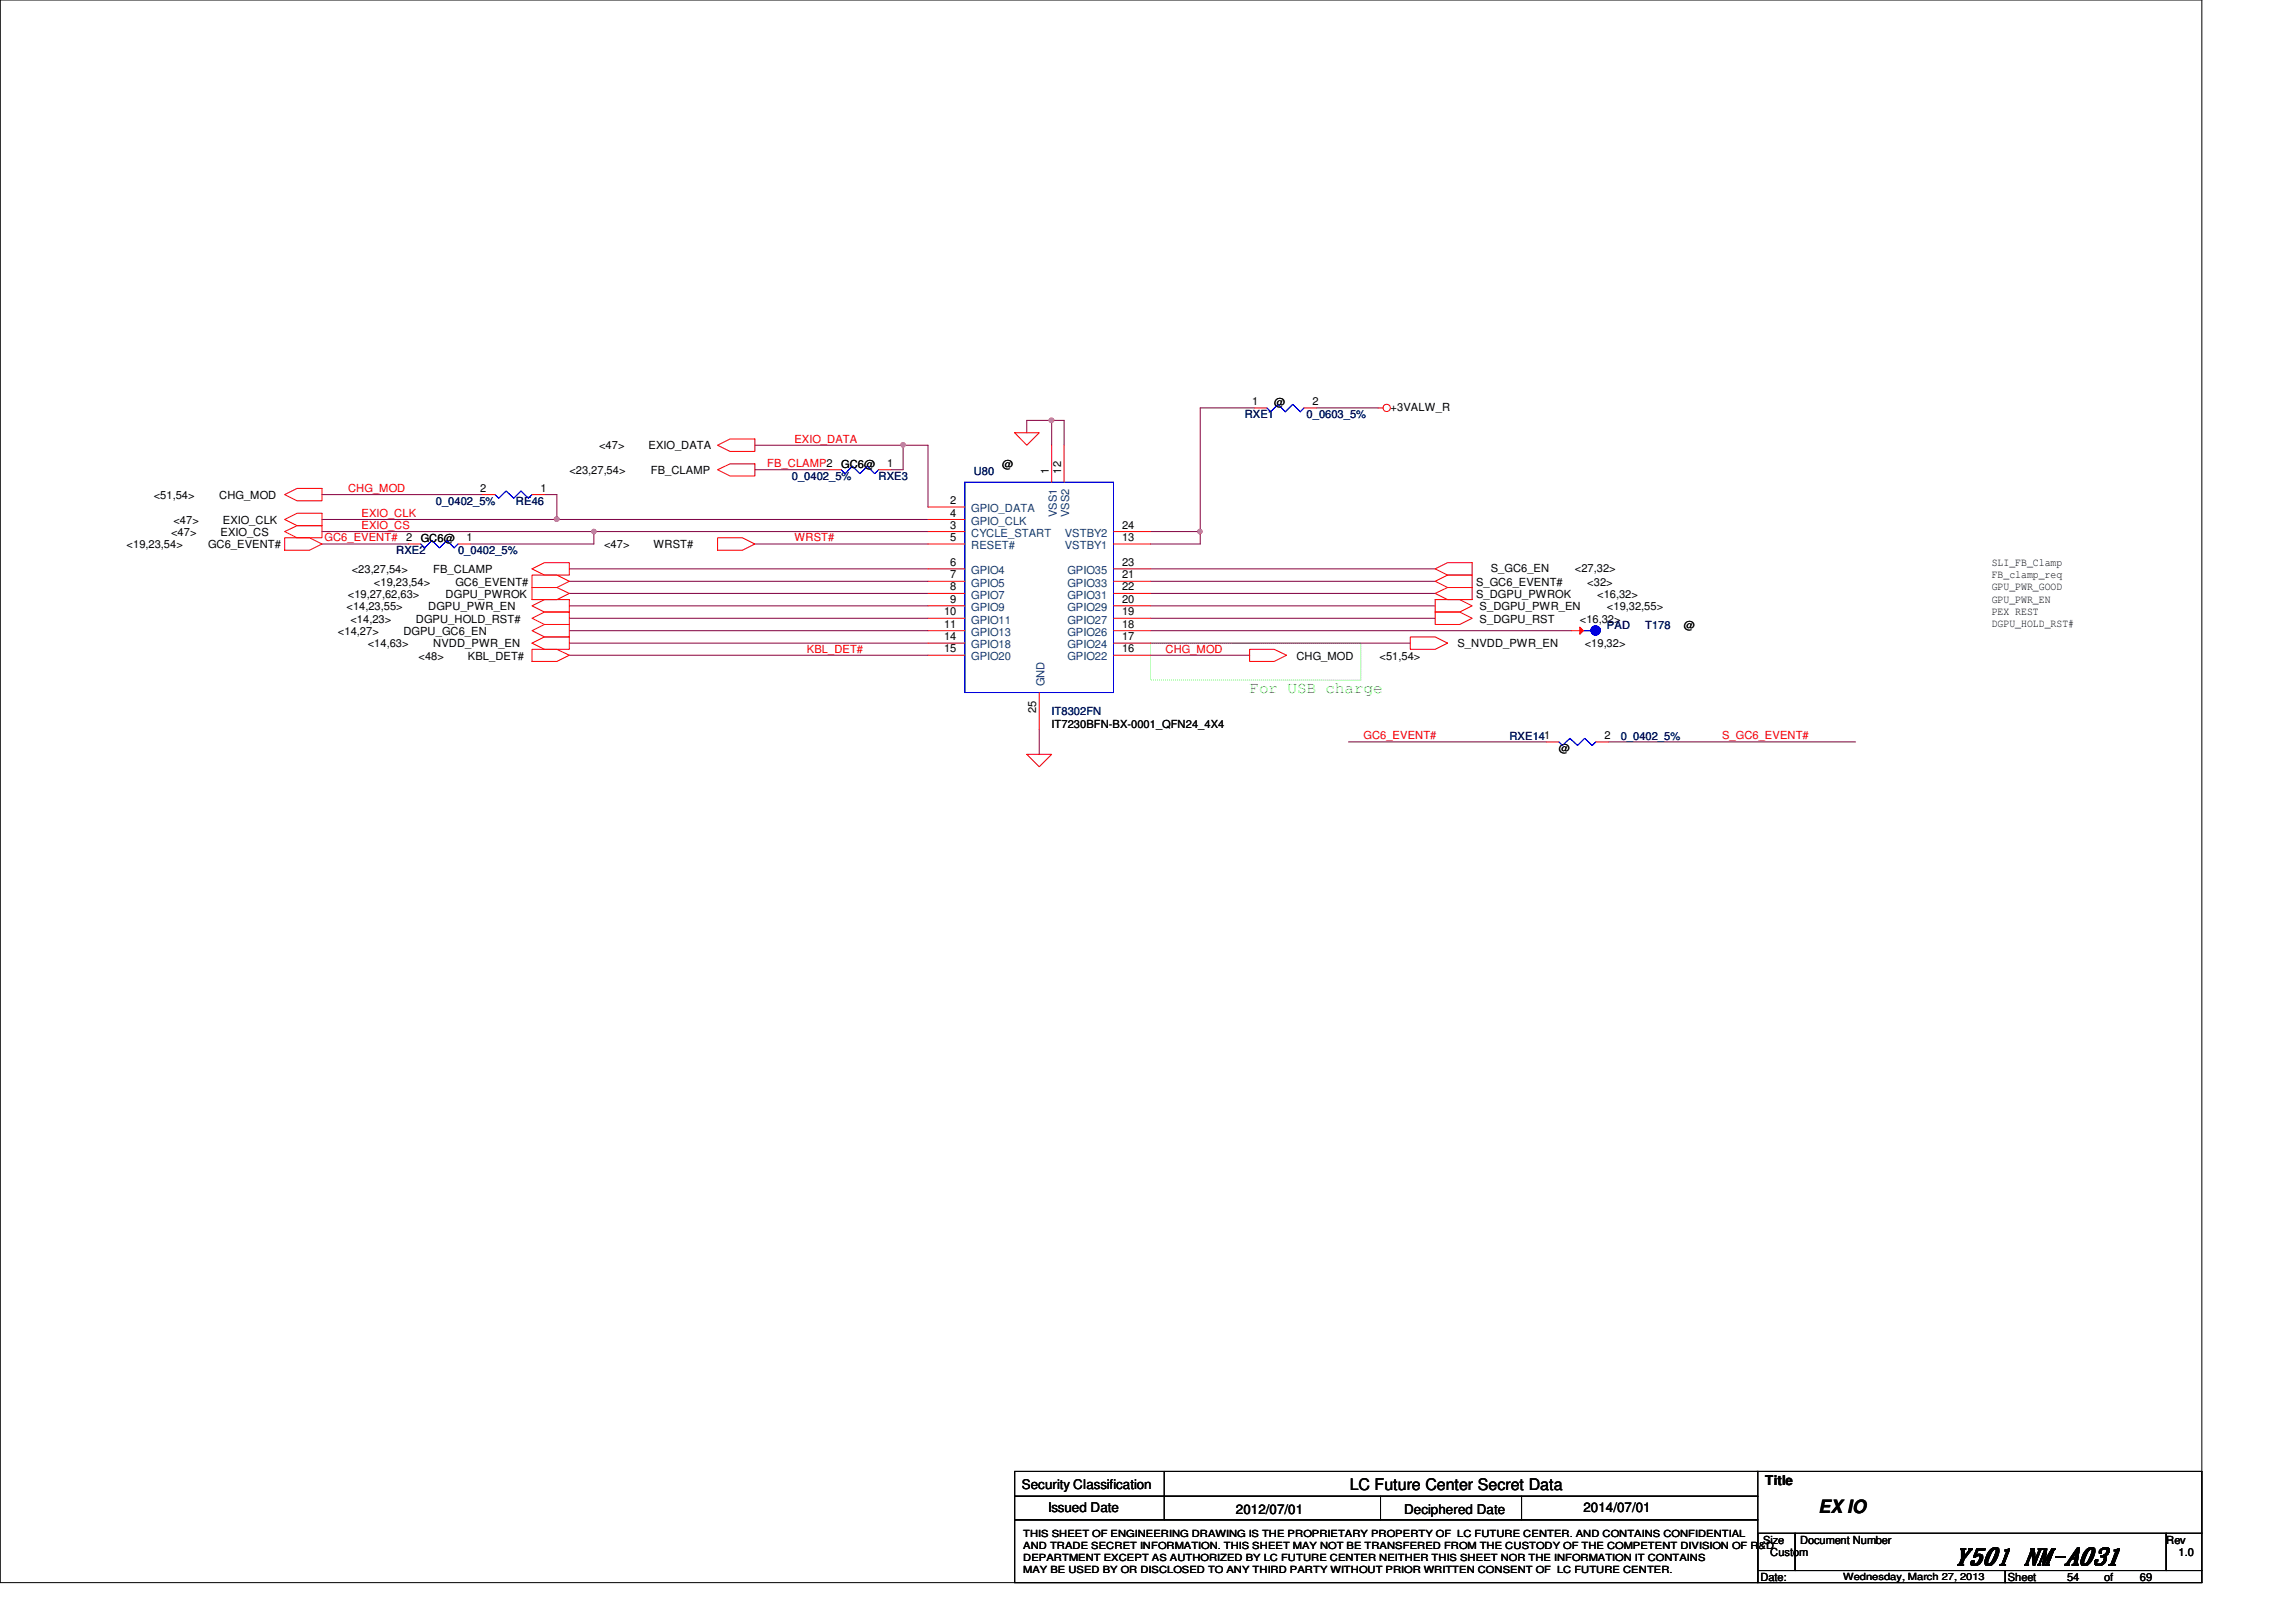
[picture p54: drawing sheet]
<svg xmlns="http://www.w3.org/2000/svg" width="297mm" height="210mm" viewBox="0 0 297 210" stroke-linecap="round" stroke-linejoin="round" font-family="sans-serif">
<defs><g id="words">
<text font-size="3" x="252.9" y="202.4">Y501 NM-A031</text>
<text font-size="2.4" x="235.3" y="195.8">EX IO</text>
<text font-size="2.1" fill="#0f0" x="161.7" y="89.6">For USB charge</text>
<text font-size="2.1" x="174.6" y="192.8">LC Future Center Secret Data</text>
<g font-size="1.7">
<text x="132.2" y="192.7">Security Classification</text>
<text x="135.6" y="195.7">Issued Date</text>
<text x="159.9" y="195.9">2012/07/01</text>
<text x="181.6" y="195.9">Deciphered Date</text>
<text x="204.8" y="195.7">2014/07/01</text>
<text x="228.4" y="192.2">Title</text>
</g>
<g font-size="1.4">
<text x="162" y="52.4">1</text>
<text x="164.8" y="52.6">@</text>
<text x="169.8" y="52.4">2</text>
<text x="179.9" y="53.2">+3VALW_R</text>
<text x="77.5" y="58.2">&lt;47&gt;</text>
<text x="83.9" y="58.2">EXIO_DATA</text>
<text x="19.9" y="64.6">&lt;51,54&gt;</text>
<text x="28.4" y="64.6">CHG_MOD</text>
<text x="62.1" y="63.6">2</text>
<text x="69.9" y="63.6">1</text>
<text x="73.7" y="61.4">&lt;23,27,54&gt;</text>
<text x="84.2" y="61.4">FB_CLAMP</text>
<text x="108.8" y="60.6">GC6@</text>
<text x="114.8" y="60.4">1</text>
<text x="122.9" y="65.2">2</text>
<text x="129.7" y="60.6">@</text>
<text x="135.7" y="61.3" transform="rotate(-90 135.7 61.3)">1</text>
<text x="137.3" y="61.3" transform="rotate(-90 137.3 61.3)">12</text>
<text x="16.4" y="71">&lt;19,23,54&gt;</text>
<text x="22.1" y="69.4">&lt;47&gt;</text>
<text x="22.4" y="67.8">&lt;47&gt;</text>
<text x="26.9" y="71">GC6_EVENT#</text>
<text x="28.5" y="69.4">EXIO_CS</text>
<text x="28.8" y="67.8">EXIO_CLK</text>
<text x="52.5" y="70">2</text>
<text x="54.4" y="70.1">GC6@</text>
<text x="60.4" y="70">1</text>
<text x="78.1" y="71">&lt;47&gt;</text>
<text x="84.5" y="71">WRST#</text>
<text x="122.9" y="68.4">3</text>
<text x="122.9" y="66.8">4</text>
<text x="122.9" y="70">5</text>
<text x="145.2" y="70">13</text>
<text x="145.2" y="68.4">24</text>
<text x="45" y="77.4">&lt;19,27,62,63&gt;</text>
<text x="45.5" y="74.2">&lt;23,27,54&gt;</text>
<text x="48.4" y="75.8">&lt;19,23,54&gt;</text>
<text x="56" y="74.2">FB_CLAMP</text>
<text x="57.7" y="77.4">DGPU_PWROK</text>
<text x="58.9" y="75.8">GC6_EVENT#</text>
<text x="122.9" y="73.2">6</text>
<text x="122.9" y="74.8">7</text>
<text x="122.9" y="76.4">8</text>
<text x="145.2" y="74.8">21</text>
<text x="145.2" y="76.4">22</text>
<text x="145.2" y="73.2">23</text>
<text x="191" y="77.4">S_DGPU_PWROK</text>
<text x="191" y="75.8">S_GC6_EVENT#</text>
<text x="192.9" y="74">S_GC6_EN</text>
<text x="203.7" y="74">&lt;27,32&gt;</text>
<text x="205.4" y="75.8">&lt;32&gt;</text>
<text x="206.6" y="77.4">&lt;16,32&gt;</text>
<text x="257.7" y="78">GPU_PWR_EN</text>
<text x="257.7" y="76.4">GPU_PWR_GOOD</text>
<text x="257.7" y="73.2">SLI_FB_Clamp</text>
<text x="257.7" y="74.8">FB_clamp_req</text>
<text x="43.7" y="82.2">&lt;14,27&gt;</text>
<text x="44.8" y="79">&lt;14,23,55&gt;</text>
<text x="45.3" y="80.6">&lt;14,23&gt;</text>
<text x="47.6" y="83.8">&lt;14,63&gt;</text>
<text x="52.2" y="82.2">DGPU_GC6_EN</text>
<text x="53.8" y="80.6">DGPU_HOLD_RST#</text>
<text x="55.4" y="79">DGPU_PWR_EN</text>
<text x="56" y="83.8">NVDD_PWR_EN</text>
<text x="122.1" y="79.6">10</text>
<text x="122.1" y="81.2">11</text>
<text x="122.1" y="82.8">14</text>
<text x="122.9" y="78">9</text>
<text x="145.2" y="82.8">17</text>
<text x="145.2" y="81.2">18</text>
<text x="145.2" y="79.6">19</text>
<text x="145.2" y="78">20</text>
<text x="188.5" y="83.8">S_NVDD_PWR_EN</text>
<text x="191.4" y="79">S_DGPU_PWR_EN</text>
<text x="191.4" y="80.6">S_DGPU_RST</text>
<text x="204.4" y="80.6">&lt;16,32&gt;</text>
<text x="205" y="83.8">&lt;19,32&gt;</text>
<text x="207.9" y="79">&lt;19,32,55&gt;</text>
<text x="217.8" y="81.4">@</text>
<text x="257.7" y="79.6">PEX REST</text>
<text x="257.7" y="81.2">DGPU_HOLD_RST#</text>
<text x="54.1" y="85.4">&lt;48&gt;</text>
<text x="60.5" y="85.4">KBL_DET#</text>
<text x="122.1" y="84.4">15</text>
<text x="145.2" y="84.4">16</text>
<text x="167.7" y="85.4">CHG_MOD</text>
<text x="178.5" y="85.4">&lt;51,54&gt;</text>
<text x="134.1" y="92.3" transform="rotate(-90 134.1 92.3)">25</text>
<text x="136.1" y="94.1">IT7230BFN-BX-0001_QFN24_4X4</text>
<text x="207.6" y="95.6">2</text>
<text x="201.7" y="97.4">@</text>
<text x="228.1" y="199.8">Size</text>
<text x="229" y="201.4">Custom</text>
<text x="232.9" y="199.8">Document Number</text>
<text x="280.2" y="199.8">Rev</text>
<text x="281.9" y="201.4">1.0</text>
<text x="227.7" y="204.6">Date:</text>
<text x="259.8" y="204.6">Sheet</text>
<text x="267.4" y="204.6">54</text>
<text x="272.2" y="204.6">of</text>
<text x="276.9" y="204.6">69</text>
</g>
<g font-size="1.4" fill="#f00">
<text x="102.8" y="57.3">EXIO_DATA</text>
<text x="45" y="63.7">CHG_MOD</text>
<text x="99.3" y="60.5">FB_CLAMP2</text>
<text x="42" y="70.1">GC6_EVENT#</text>
<text x="46.8" y="68.5">EXIO_CS</text>
<text x="46.8" y="66.9">EXIO_CLK</text>
<text x="102.8" y="70.1">WRST#</text>
<text x="104.4" y="84.5">KBL_DET#</text>
<text x="150.8" y="84.5">CHG_MOD</text>
<text x="176.4" y="95.7">GC6_EVENT#</text>
<text x="222.8" y="95.7">S_GC6_EVENT#</text>
</g>
<g font-size="1.4" fill="#000080">
<text x="161" y="54.1">RXE1</text>
<text x="169" y="54.1">0_0603_5%</text>
<text x="56.4" y="65.4">0_0402_5%</text>
<text x="66.8" y="65.4">RE46</text>
<text x="102.4" y="62.1">0_0402_5%</text>
<text x="113.7" y="62.1">RXE3</text>
<text x="126" y="61.5">U80</text>
<text x="51.3" y="71.8">RXE2</text>
<text x="59.3" y="71.8">0_0402_5%</text>
<text x="207.9" y="81.4">PAD</text>
<text x="212.8" y="81.4">T178</text>
<text x="136.1" y="92.6">IT8302FN</text>
<text x="195.3" y="95.8">RXE141</text>
<text x="209.7" y="95.8">0_0402_5%</text>
</g>
<g font-size="1.4" fill="#004080">
<text x="125.6" y="66.3">GPIO_DATA</text>
<text x="125.6" y="69.5">CYCLE_START</text>
<text x="125.6" y="67.9">GPIO_CLK</text>
<text x="125.6" y="71.1">RESET#</text>
<text x="136.7" y="66.9" transform="rotate(-90 136.7 66.9)">VSS1</text>
<text x="137.7" y="71.1">VSTBY1</text>
<text x="137.7" y="69.5">VSTBY2</text>
<text x="138.3" y="66.9" transform="rotate(-90 138.3 66.9)">VSS2</text>
<text x="125.6" y="74.3">GPIO4</text>
<text x="125.6" y="75.9">GPIO5</text>
<text x="125.6" y="77.5">GPIO7</text>
<text x="138.1" y="75.9">GPIO33</text>
<text x="138.1" y="77.5">GPIO31</text>
<text x="138.1" y="74.3">GPIO35</text>
<text x="125.6" y="79.1">GPIO9</text>
<text x="125.6" y="80.7">GPIO11</text>
<text x="125.6" y="82.3">GPIO13</text>
<text x="125.6" y="83.9">GPIO18</text>
<text x="138.1" y="83.9">GPIO24</text>
<text x="138.1" y="82.3">GPIO26</text>
<text x="138.1" y="80.7">GPIO27</text>
<text x="138.1" y="79.1">GPIO29</text>
<text x="125.6" y="85.5">GPIO20</text>
<text x="135.1" y="88.8" transform="rotate(-90 135.1 88.8)">GND</text>
<text x="138.1" y="85.5">GPIO22</text>
</g>
<g font-size="1.3">
<text x="132.4" y="199">THIS SHEET OF ENGINEERING DRAWING IS THE PROPRIETARY PROPERTY OF LC FUTURE CENTER. AND CONTAINS CONFIDENTIAL</text>
<text x="132.4" y="200.5">AND TRADE SECRET INFORMATION. THIS SHEET MAY NOT BE TRANSFERED FROM THE CUSTODY OF THE COMPETENT DIVISION OF R&amp;D</text>
<text x="132.4" y="202">DEPARTMENT EXCEPT AS AUTHORIZED BY LC FUTURE CENTER NEITHER THIS SHEET NOR THE INFORMATION IT CONTAINS</text>
<text x="132.4" y="203.5">MAY BE USED BY OR DISCLOSED TO ANY THIRD PARTY WITHOUT PRIOR WRITTEN CONSENT OF LC FUTURE CENTER.</text>
<text x="238.5" y="204.4">Wednesday, March 27, 2013</text>
</g>
</g></defs>
<path d="M0 0h284.9v204.8h-284.9z" fill="none" stroke="#000" stroke-width=".13"/>
<path d="M148.8 83.2h27.3v4.8h-27.3z" fill="none" stroke="#0f0" stroke-width=".13" stroke-dasharray="0 .3"/>
<path d="M162.3 52.8h-7v16M170.3 52.8h8M97.7 70.4h22.4" fill="none" stroke="#800040" stroke-width=".13"/>
<circle cx="155.2" cy="68.8" r=".3" fill="#f0f"/>
<circle cx="155.2" cy="68.8" r=".3" fill="none" stroke="#f0f" stroke-width=".13"/>
<path d="M132.8 56v-1.6h3.3v3.2M137.7 54.4v3.2M148.8 68.8h6.5v1.6h-6.5M134.4 94.4v3.2" fill="none" stroke="#800040" stroke-width=".13"/>
<circle cx="136" cy="54.4" r=".31" fill="#f0f"/>
<circle cx="136" cy="54.4" r=".31" fill="none" stroke="#f0f" stroke-width=".13"/>
<path d="M97.7 57.6h19.1v3.2h-1.5M120.1 57.6v8M136.1 54.4h1.6M41.7 68.8h35.1v1.6h-16M41.7 70.4h11.1M72 67.2h48.1M97.7 60.8h9.6M73.7 84.8h46.4M148.8 84.8h12.9M174.5 96h25.6M208.1 96h32" fill="none" stroke="#800040" stroke-width=".13"/>
<circle cx="72" cy="67.2" r=".31" fill="#f0f"/>
<circle cx="72" cy="67.2" r=".31" fill="none" stroke="#f0f" stroke-width=".13"/>
<path d="M41.7 64h20.7M70.4 64h1.6v3.2h-30.3M76.8 68.8h43.3" fill="none" stroke="#800040" stroke-width=".13"/>
<circle cx="76.8" cy="68.8" r=".3" fill="#f0f"/>
<circle cx="76.8" cy="68.8" r=".3" fill="none" stroke="#f0f" stroke-width=".13"/>
<path d="M116.8 57.6h3.3" fill="none" stroke="#800040" stroke-width=".13"/>
<circle cx="116.8" cy="57.6" r=".3" fill="#f0f"/>
<circle cx="116.8" cy="57.6" r=".3" fill="none" stroke="#f0f" stroke-width=".13"/>
<g fill="none" stroke="#800040" stroke-width=".13">
<path d="M73.7 76.8h46.4M73.7 75.2h46.4M73.7 73.6h46.4M73.7 78.4h46.4M148.8 73.6h36.9M148.8 75.2h36.9M148.8 76.8h36.9M148.8 78.4h36.9M73.7 83.2h46.4M73.7 81.6h46.4M73.7 80h46.4M148.8 81.6h54.5"/>
<path d="M148.8 80h36.9M148.8 83.2h33.7"/>
</g>
<g fill="none" stroke="#f00" stroke-width=".13">
<path d="M92.8 57.6l1.6-.8h3.3v1.6h-3.3zM131.3 56h3.1l-1.6 1.6zM178.3 52.8h.6M36.8 69.6h3.2l1.7 .8-1.7 .8h-3.2zM36.8 64l1.6-.8h3.3v1.6h-3.3zM36.8 67.2l1.6-.8h3.3v1.6h-3.3zM36.8 68.8l1.6-.8h3.3v1.6h-3.3zM62.4 64h1.6M68.8 78.4l1.6-.8h3.3v1.6h-3.3zM68.8 74.4h3.2l1.7 .8-1.7 .8h-3.2zM68.8 76h3.2l1.7 .8-1.7 .8h-3.2zM68.8 73.6l1.6-.8h3.3v1.6h-3.3z"/>
<path d="M68.8 64h1.6M92.8 69.6h3.3l1.6 .8-1.6 .8h-3.3zM92.8 60.8l1.6-.8h3.3v1.6h-3.3zM107.3 60.8h1.5M113.7 60.8h1.6M185.7 76.8l1.6-.8h3.2v1.6h-3.2zM185.7 73.6l1.6-.8h3.2v1.6h-3.2zM185.7 75.2l1.6-.8h3.2v1.6h-3.2zM185.7 77.6h3.1l1.7 .8-1.7 .8h-3.1zM185.7 79.2h3.1l1.7 .8-1.7 .8h-3.1zM68.8 81.6l1.6-.8h3.3v1.6h-3.3zM68.8 80l1.6-.8h3.3v1.6h-3.3z"/>
<path d="M68.8 84h3.2l1.7 .8-1.7 .8h-3.2zM68.8 83.2l1.6-.8h3.3v1.6h-3.3zM132.8 97.6h3.3l-1.7 1.6zM161.7 84h3.1l1.7 .8-1.7 .8h-3.1zM182.5 82.4h3.2l1.6 .8-1.6 .8h-3.2z"/>
<circle cx="179.4" cy="52.8" r=".47"/>
</g>
<path d="M131.3 190.4h96.1v3.2h-96.1zM131.3 193.6h96.1v3.1h-96.1zM131.3 196.7h96.1v8.1h-96.1zM150.6 190.4v6.3M178.6 193.6v3.1M196.8 193.6v3.1M227.3 190.4h57.6v8M227.4 198.4h4.8v4.8h-4.8zM232.2 198.4h48v4.8h-48zM280.2 198.4h4.7v4.8h-4.7zM227.4 203.2h32v1.6h-32zM259.4 203.2h25.5v1.6h-25.5z" fill="none" stroke="#000" stroke-width=".13"/>
<path d="M64 64l.5 .5 1-1 1 1 .9-1 1 1 .4-.5M108.8 60.8l.5 .5 1-1 .9 1 1-1 1 1 .5-.5" fill="none" stroke="#00f" stroke-width=".13"/>
<circle cx="206.4" cy="81.6" r=".62" fill="#00f"/>
<g fill="none" stroke="#00f" stroke-width=".13">
<path d="M204.8 81.6h1"/>
<circle cx="206.4" cy="81.6" r=".62"/>
</g>
<circle cx="206.4" cy="81.6" r=".62" fill="#00f"/>
<g fill="none" stroke="#00f" stroke-width=".13">
<path d="M204.8 81.6h1"/>
<circle cx="206.4" cy="81.6" r=".62"/>
</g>
<path d="M204.4 81.2l.4 .4-.4 .5z" fill="#f00"/>
<g fill="none" stroke="#f00" stroke-width=".13">
<path d="M136.1 57.6v4.8M137.7 57.6v4.8M162.3 52.8h1.6M168.7 52.8h1.6M52.8 70.4h1.6M59.3 70.4h1.5M120.1 65.6h4.7M120.1 68.8h4.7M120.1 67.2h4.7M120.1 70.4h4.7M120.1 73.6h4.7M120.1 75.2h4.7"/>
<path d="M120.1 76.8h4.7M120.1 78.4h4.7M144.1 70.4h4.7M144.1 78.4h4.7M144.1 75.2h4.7M144.1 76.8h4.7M144.1 73.6h4.7M144.1 68.8h4.7M120.1 80h4.7M120.1 81.6h4.7M120.1 83.2h4.7M120.1 84.8h4.7"/>
<path d="M134.4 89.6v4.8M144.1 84.8h4.7M144.1 83.2h4.7M144.1 81.6h4.7M144.1 80h4.7M200.1 96h1.6M203.3 81.6h1.5M204.4 81.2l.4 .4-.4 .5zM206.5 96h1.6"/>
</g>
<path d="M163.9 52.8l.5 .5 1-1 .9 1 1-1 .9 1 .5-.5M54.4 70.4l.5 .5 1-1 .9 1 1-1 1 1 .5-.5M124.8 62.4h19.3v27.2h-19.3zM201.7 96l.4 .5 1-1 1 1 .9-1 1 1 .5-.5" fill="none" stroke="#00f" stroke-width=".13"/>
<circle cx="155.2" cy="68.8" r=".3" fill="#f0f"/>
<circle cx="155.2" cy="68.8" r=".3" fill="none" stroke="#f0f" stroke-width=".13"/>
<circle cx="136" cy="54.4" r=".31" fill="#f0f"/>
<circle cx="136" cy="54.4" r=".31" fill="none" stroke="#f0f" stroke-width=".13"/>
<circle cx="72" cy="67.2" r=".31" fill="#f0f"/>
<circle cx="72" cy="67.2" r=".31" fill="none" stroke="#f0f" stroke-width=".13"/>
<circle cx="76.8" cy="68.8" r=".3" fill="#f0f"/>
<circle cx="76.8" cy="68.8" r=".3" fill="none" stroke="#f0f" stroke-width=".13"/>
<circle cx="116.8" cy="57.6" r=".3" fill="#f0f"/>
<circle cx="116.8" cy="57.6" r=".3" fill="none" stroke="#f0f" stroke-width=".13"/>
<use href="#words"/>
</svg>
